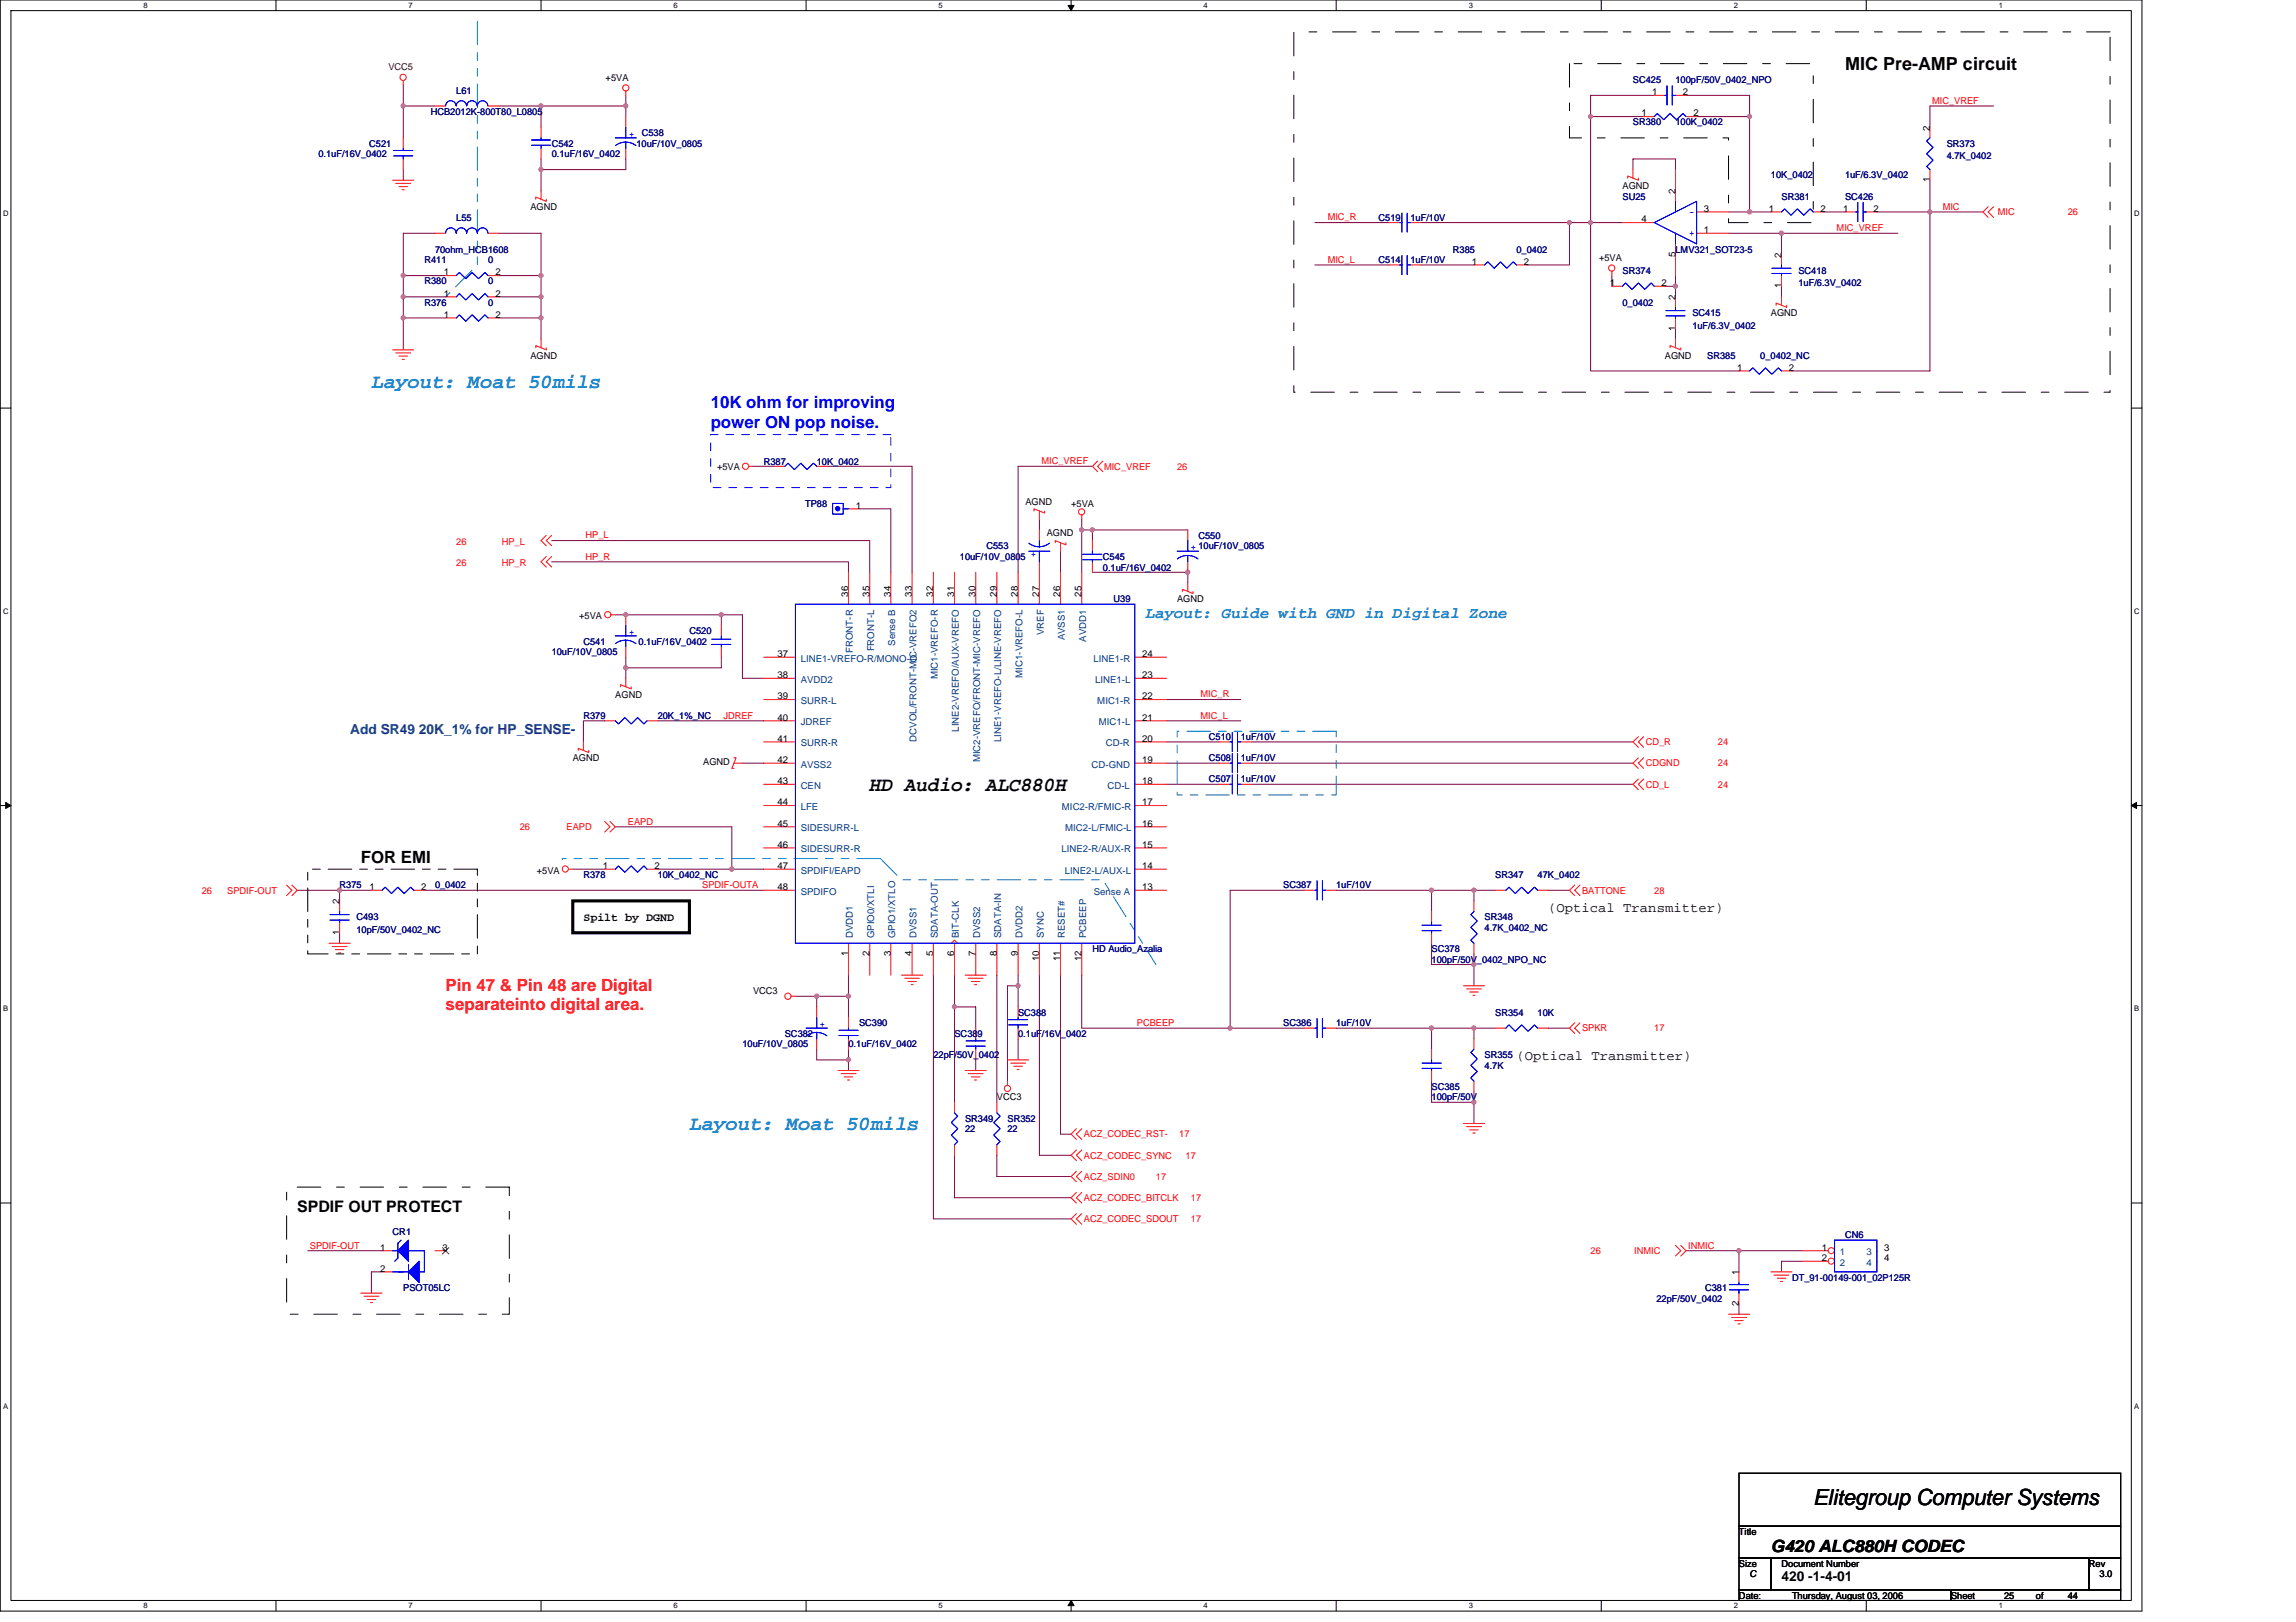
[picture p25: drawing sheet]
<svg xmlns="http://www.w3.org/2000/svg" width="297mm" height="210mm" viewBox="0 0 297 210" stroke-linecap="round" stroke-linejoin="round" font-family="sans-serif">
<defs><g id="words">
<text font-size="2.9" x="234.6" y="194.7">Elitegroup Computer Systems</text>
<g font-size="2.6" fill="#0080c0">
<text x="48" y="50.2">Layout: Moat 50mils</text>
<text x="89.2" y="146.2">Layout: Moat 50mils</text>
</g>
<text font-size="2.6" x="112.5" y="102.3">HD Audio: ALC880H</text>
<text font-size="2.3" x="238.7" y="9">MIC Pre-AMP circuit</text>
<g font-size="2.2" fill="#00f">
<text x="91.9" y="52.8">10K ohm for improving</text>
<text x="91.9" y="55.3">power ON pop noise.</text>
</g>
<g font-size="2.2">
<text x="46.7" y="111.7">FOR EMI</text>
<text x="229.1" y="200.9">G420 ALC880H CODEC</text>
</g>
<g font-size="2.2" fill="#f00">
<text x="57.7" y="128.2">Pin 47 &amp; Pin 48 are Digital</text>
<text x="57.7" y="130.8">separateinto digital area.</text>
</g>
<text font-size="2.1" fill="#0080c0" x="148.2" y="79.9">Layout: Guide with GND in Digital Zone</text>
<text font-size="2.1" x="38.5" y="156.9">SPDIF OUT PROTECT</text>
<text font-size="1.8" fill="#004080" x="45.3" y="94.9">Add SR49 20K_1% for HP_SENSE-</text>
<g font-size="1.8">
<text x="200.3" y="118">(Optical Transmitter)</text>
<text x="196.2" y="137.2">(Optical Transmitter)</text>
<text x="230.5" y="204.7">420 -1-4-01</text>
</g>
<text font-size="1.5" x="75.5" y="119.2">Spilt by DGND</text>
<text font-size="1.2" fill="#400000" x="50.2" y="9.1">VCC5</text>
<g font-size="1.2">
<text x="78.4" y="10.5">+5VA</text>
<text x="212.4" y="15.1">1</text>
<text x="213.8" y="12.3">1</text>
<text x="217.7" y="12.3">2</text>
<text x="219.1" y="15.1">2</text>
<text x="249.7" y="16.9" transform="rotate(-90 249.7 16.9)">2</text>
<text x="249.7" y="23.6" transform="rotate(-90 249.7 23.6)">1</text>
<text x="68.6" y="27.2">AGND</text>
<text x="209.9" y="24.4">AGND</text>
<text x="212.4" y="28.8">4</text>
<text x="216.7" y="25.1" transform="rotate(-90 216.7 25.1)">2</text>
<text x="220.4" y="27.4">3</text>
<text x="228.9" y="27.4">1</text>
<text x="235.5" y="27.4">2</text>
<text x="238.4" y="27.4">1</text>
<text x="242.4" y="27.4">2</text>
<text x="57.4" y="35.6">1</text>
<text x="64.1" y="35.6">2</text>
<text x="190.4" y="34.3">1</text>
<text x="197.1" y="34.3">2</text>
<text x="206.9" y="33.8">+5VA</text>
<text x="216.7" y="33.2" transform="rotate(-90 216.7 33.2)">5</text>
<text x="220.4" y="30.2">1</text>
<text x="230.5" y="33.3" transform="rotate(-90 230.5 33.3)">2</text>
<text x="57.4" y="41.1">1</text>
<text x="57.4" y="38.4">1</text>
<text x="64.1" y="41.1">2</text>
<text x="64.1" y="38.4">2</text>
<text x="208.3" y="37">1</text>
<text x="215" y="37">2</text>
<text x="216.7" y="38.8" transform="rotate(-90 216.7 38.8)">2</text>
<text x="229.1" y="40.9">AGND</text>
<text x="230.5" y="37.3" transform="rotate(-90 230.5 37.3)">1</text>
<text x="68.6" y="46.4">AGND</text>
<text x="215.4" y="46.4">AGND</text>
<text x="216.7" y="42.8" transform="rotate(-90 216.7 42.8)">1</text>
<text x="224.7" y="48">1</text>
<text x="231.4" y="48">2</text>
<text x="92.8" y="60.8">+5VA</text>
<text x="110.7" y="65.8">1</text>
<text x="132.7" y="65.3">AGND</text>
<text x="138.6" y="65.6">+5VA</text>
<text x="135.4" y="69.4">AGND</text>
<text x="109.7" y="77.2" transform="rotate(-90 109.7 77.2)">36</text>
<text x="112.5" y="77.2" transform="rotate(-90 112.5 77.2)">35</text>
<text x="115.2" y="77.2" transform="rotate(-90 115.2 77.2)">34</text>
<text x="118" y="77.2" transform="rotate(-90 118 77.2)">33</text>
<text x="120.7" y="77.2" transform="rotate(-90 120.7 77.2)">32</text>
<text x="123.5" y="77.2" transform="rotate(-90 123.5 77.2)">31</text>
<text x="126.2" y="77.2" transform="rotate(-90 126.2 77.2)">30</text>
<text x="128.9" y="77.2" transform="rotate(-90 128.9 77.2)">29</text>
<text x="131.7" y="77.2" transform="rotate(-90 131.7 77.2)">28</text>
<text x="134.4" y="77.2" transform="rotate(-90 134.4 77.2)">27</text>
<text x="137.2" y="77.2" transform="rotate(-90 137.2 77.2)">26</text>
<text x="139.9" y="77.2" transform="rotate(-90 139.9 77.2)">25</text>
<text x="152.3" y="77.9">AGND</text>
<text x="74.9" y="80.1">+5VA</text>
<text x="100.6" y="85">37</text>
<text x="100.6" y="87.8">38</text>
<text x="147.8" y="85">24</text>
<text x="147.8" y="87.8">23</text>
<text x="79.6" y="90.3">AGND</text>
<text x="100.6" y="90.5">39</text>
<text x="100.6" y="93.3">40</text>
<text x="100.6" y="96">41</text>
<text x="147.8" y="93.3">21</text>
<text x="147.8" y="90.5">22</text>
<text x="147.8" y="96">20</text>
<text x="74.1" y="98.5">AGND</text>
<text x="91" y="99.1">AGND</text>
<text x="100.6" y="98.7">42</text>
<text x="100.6" y="101.5">43</text>
<text x="147.8" y="98.7">19</text>
<text x="147.8" y="101.5">18</text>
<text x="100.6" y="104.2">44</text>
<text x="100.6" y="107">45</text>
<text x="147.8" y="104.2">17</text>
<text x="147.8" y="107">16</text>
<text x="69.4" y="113.1">+5VA</text>
<text x="78" y="112.5">1</text>
<text x="84.7" y="112.5">2</text>
<text x="100.6" y="109.7">46</text>
<text x="100.6" y="112.5">47</text>
<text x="147.8" y="109.7">15</text>
<text x="147.8" y="112.5">14</text>
<text x="43.9" y="117" transform="rotate(-90 43.9 117)">2</text>
<text x="47.8" y="115.2">1</text>
<text x="54.5" y="115.2">2</text>
<text x="100.6" y="115.2">48</text>
<text x="147.8" y="115.2">13</text>
<text x="43.9" y="121" transform="rotate(-90 43.9 121)">1</text>
<text x="109.7" y="123.7" transform="rotate(-90 109.7 123.7)">1</text>
<text x="112.5" y="123.7" transform="rotate(-90 112.5 123.7)">2</text>
<text x="115.2" y="123.7" transform="rotate(-90 115.2 123.7)">3</text>
<text x="118" y="123.7" transform="rotate(-90 118 123.7)">4</text>
<text x="120.7" y="123.7" transform="rotate(-90 120.7 123.7)">5</text>
<text x="123.5" y="123.7" transform="rotate(-90 123.5 123.7)">6</text>
<text x="126.2" y="123.7" transform="rotate(-90 126.2 123.7)">7</text>
<text x="128.9" y="123.7" transform="rotate(-90 128.9 123.7)">8</text>
<text x="131.7" y="123.7" transform="rotate(-90 131.7 123.7)">9</text>
<text x="134.4" y="124.4" transform="rotate(-90 134.4 124.4)">10</text>
<text x="137.2" y="124.4" transform="rotate(-90 137.2 124.4)">11</text>
<text x="139.9" y="124.4" transform="rotate(-90 139.9 124.4)">12</text>
<text x="97.4" y="128.7">VCC3</text>
<text x="129" y="142.4">VCC3</text>
<text x="49.2" y="161.8">1</text>
<text x="57.2" y="161.8">3</text>
<text x="235.7" y="161.8">1</text>
<text x="243.8" y="161.8">3</text>
<text x="49.2" y="164.6">2</text>
<text x="225" y="165" transform="rotate(-90 225 165)">1</text>
<text x="235.7" y="163.2">2</text>
<text x="243.8" y="163.2">4</text>
<text x="225" y="169" transform="rotate(-90 225 169)">2</text>
<text x="225" y="198.6">Title</text>
<text x="225" y="202.8">Size</text>
<text x="230.5" y="202.8">Document Number</text>
<text x="270.3" y="202.8">Rev</text>
<text x="225" y="206.9">Date:</text>
<text x="226.4" y="204.1">C</text>
<text x="231.8" y="206.9">Thursday, August 03, 2006</text>
<text x="252.4" y="206.9">Sheet</text>
<text x="259.3" y="206.9">25</text>
<text x="263.4" y="206.9">of</text>
<text x="267.5" y="206.9">44</text>
<text x="271.6" y="204.1">3.0</text>
</g>
<g font-size="1.2" fill="#000080">
<text x="211.3" y="10.7">SC425</text>
<text x="216.8" y="10.7">100pF/50V_0402_NPO</text>
<text x="55.7" y="14.8">HCB2012K-800T80_L0805</text>
<text x="59" y="12.1">L61</text>
<text x="83" y="17.6">C538</text>
<text x="211.3" y="16.2">SR380</text>
<text x="216.8" y="16.2">100K_0402</text>
<text x="41.2" y="20.3">0.1uF/16V_0402</text>
<text x="47.8" y="19">C521</text>
<text x="71.4" y="19">C542</text>
<text x="71.4" y="20.3">0.1uF/16V_0402</text>
<text x="82.3" y="19">10uF/10V_0805</text>
<text x="229.1" y="23.1">10K_0402</text>
<text x="238.7" y="23.1">1uF/6.3V_0402</text>
<text x="251.9" y="19">SR373</text>
<text x="251.9" y="20.6">4.7K_0402</text>
<text x="59" y="28.6">L55</text>
<text x="178.3" y="28.6">C519</text>
<text x="182.5" y="28.6">1uF/10V</text>
<text x="209.9" y="25.8">SU25</text>
<text x="230.5" y="25.8">SR381</text>
<text x="238.7" y="25.8">SC426</text>
<text x="54.9" y="34">R411</text>
<text x="56.3" y="32.7">70ohm_HCB1608</text>
<text x="63.1" y="34">0</text>
<text x="178.3" y="34">C514</text>
<text x="182.5" y="34">1uF/10V</text>
<text x="188" y="32.7">R385</text>
<text x="196.2" y="32.7">0_0402</text>
<text x="209.9" y="35.4">SR374</text>
<text x="216.8" y="32.7">LMV321_SOT23-5</text>
<text x="232.7" y="35.4">SC418</text>
<text x="54.9" y="39.5">R376</text>
<text x="54.9" y="36.8">R380</text>
<text x="63.1" y="39.5">0</text>
<text x="63.1" y="36.8">0</text>
<text x="209.9" y="39.5">0_0402</text>
<text x="218.9" y="40.9">SC415</text>
<text x="232.7" y="37.1">1uF/6.3V_0402</text>
<text x="218.9" y="42.5">1uF/6.3V_0402</text>
<text x="220.9" y="46.4">SR385</text>
<text x="227.7" y="46.4">0_0402_NC</text>
<text x="98.8" y="60.1">R387</text>
<text x="104.2" y="65.6">TP88</text>
<text x="105.7" y="60.1">10K_0402</text>
<text x="127.6" y="71.1">C553</text>
<text x="155" y="69.7">C550</text>
<text x="124.2" y="72.5">10uF/10V_0805</text>
<text x="142.7" y="72.5">C545</text>
<text x="142.7" y="73.8">0.1uF/16V_0402</text>
<text x="144.1" y="77.9">U39</text>
<text x="75.5" y="83.4">C541</text>
<text x="82.6" y="83.4">0.1uF/16V_0402</text>
<text x="89.2" y="82">C520</text>
<text x="71.4" y="84.8">10uF/10V_0805</text>
<text x="75.5" y="93">R379</text>
<text x="85.1" y="93">20K_1%_NC</text>
<text x="156.4" y="95.8">C510</text>
<text x="160.5" y="95.8">1uF/10V</text>
<text x="156.4" y="101.3">C507</text>
<text x="156.4" y="98.5">C508</text>
<text x="160.5" y="101.3">1uF/10V</text>
<text x="160.5" y="98.5">1uF/10V</text>
<text x="75.5" y="113.6">R378</text>
<text x="85.1" y="113.6">10K_0402_NC</text>
<text x="193.4" y="113.6">SR347</text>
<text x="198.9" y="113.6">47K_0402</text>
<text x="43.9" y="115">R375</text>
<text x="46.1" y="119.1">C493</text>
<text x="56.3" y="115">0_0402</text>
<text x="166" y="115">SC387</text>
<text x="172.9" y="115">1uF/10V</text>
<text x="192.1" y="119.1">SR348</text>
<text x="46.1" y="120.7">10pF/50V_0402_NC</text>
<text x="141.3" y="123.2">HD Audio_Azalia</text>
<text x="185.2" y="123.2">SC378</text>
<text x="185.2" y="124.6">100pF/50V_0402_NPO_NC</text>
<text x="192.1" y="120.5">4.7K_0402_NC</text>
<text x="131.7" y="131.4">SC388</text>
<text x="193.4" y="131.4">SR354</text>
<text x="198.9" y="131.4">10K</text>
<text x="96.1" y="135.6">10uF/10V_0805</text>
<text x="101.5" y="134.2">SC382</text>
<text x="109.8" y="135.6">0.1uF/16V_0402</text>
<text x="111.1" y="132.8">SC390</text>
<text x="120.8" y="136.9">22pF/50V_0402</text>
<text x="123.5" y="134.2">SC389</text>
<text x="131.7" y="134.2">0.1uF/16V_0402</text>
<text x="166" y="132.8">SC386</text>
<text x="172.9" y="132.8">1uF/10V</text>
<text x="192.1" y="136.9">SR355</text>
<text x="185.2" y="141">SC385</text>
<text x="185.2" y="142.4">100pF/50V</text>
<text x="192.1" y="138.3">4.7K</text>
<text x="124.9" y="145.1">SR349</text>
<text x="124.9" y="146.5">22</text>
<text x="130.3" y="145.1">SR352</text>
<text x="130.3" y="146.5">22</text>
<text x="50.8" y="159.8">CR1</text>
<text x="238.7" y="160.2">CN6</text>
<text x="52.2" y="167.1">PSOT05LC</text>
<text x="220.6" y="167.1">C381</text>
<text x="231.8" y="165.7">DT_91-00149-001_02P125R</text>
<text x="214.3" y="168.5">22pF/50V_0402</text>
</g>
<g font-size="1.2" fill="#00f">
<text x="81.4" y="17.7">+</text>
<text x="219.2" y="27.1" transform="rotate(180 219.2 27.1)">-</text>
<text x="219.2" y="29.8" transform="rotate(180 219.2 29.8)">+</text>
<text x="134" y="71.4" transform="rotate(180 134 71.4)">+</text>
<text x="154.1" y="71.2">+ 10uF/10V_0805</text>
<text x="81.4" y="82.2">+</text>
<text x="106.1" y="132.9">+</text>
</g>
<g font-size="1.2" fill="#f00">
<text x="250" y="13.4">MIC_VREF</text>
<text x="171.8" y="28.5">MIC_R</text>
<text x="237.6" y="29.9">MIC_VREF</text>
<text x="251.3" y="27.2">MIC</text>
<text x="258.5" y="27.9">MIC</text>
<text x="267.5" y="27.9">26</text>
<text x="171.8" y="34">MIC_L</text>
<text x="134.7" y="60.1">MIC_VREF</text>
<text x="142.8" y="60.8">MIC_VREF</text>
<text x="152.3" y="60.8">26</text>
<text x="59" y="70.5">26</text>
<text x="64.9" y="70.5">HP_L</text>
<text x="75.8" y="69.7">HP_L</text>
<text x="59" y="73.3">26</text>
<text x="64.9" y="73.3">HP_R</text>
<text x="75.8" y="72.4">HP_R</text>
<text x="93.6" y="93">JDREF</text>
<text x="155.3" y="93">MIC_L</text>
<text x="155.3" y="90.3">MIC_R</text>
<text x="212.9" y="96.5">CD_R</text>
<text x="212.9" y="99.2">CDGND</text>
<text x="212.9" y="101.9">CD_L</text>
<text x="222.2" y="96.5">24</text>
<text x="222.2" y="101.9">24</text>
<text x="222.2" y="99.2">24</text>
<text x="67.2" y="107.4">26</text>
<text x="73.3" y="107.4">EAPD</text>
<text x="81.2" y="106.7">EAPD</text>
<text x="26.1" y="115.7">26</text>
<text x="29.4" y="115.7">SPDIF-OUT</text>
<text x="90.8" y="114.9">SPDIF-OUTA</text>
<text x="204.7" y="115.7">BATTONE</text>
<text x="214" y="115.7">28</text>
<text x="147.1" y="132.8">PCBEEP</text>
<text x="204.7" y="133.5">SPKR</text>
<text x="214" y="133.5">17</text>
<text x="140.2" y="147.2">ACZ_CODEC_RST-</text>
<text x="140.2" y="149.9">ACZ_CODEC_SYNC</text>
<text x="152.6" y="147.2">17</text>
<text x="153.4" y="149.9">17</text>
<text x="140.2" y="152.7">ACZ_SDIN0</text>
<text x="140.2" y="155.4">ACZ_CODEC_BITCLK</text>
<text x="149.5" y="152.7">17</text>
<text x="154.1" y="155.4">17</text>
<text x="40.1" y="161.6">SPDIF-OUT</text>
<text x="140.2" y="158.2">ACZ_CODEC_SDOUT</text>
<text x="154.1" y="158.2">17</text>
<text x="218.4" y="161.6">INMIC</text>
<text x="205.8" y="162.3">26</text>
<text x="211.4" y="162.3">INMIC</text>
</g>
<g font-size="1.2" fill="#004080">
<text x="115.8" y="83.6" transform="rotate(-90 115.8 83.6)">Sense B</text>
<text x="135" y="82.2" transform="rotate(-90 135 82.2)">VREF</text>
<text x="137.8" y="82.9" transform="rotate(-90 137.8 82.9)">AVSS1</text>
<text x="140.5" y="83" transform="rotate(-90 140.5 83)">AVDD1</text>
<text x="103.6" y="85.6">LINE1-VREFO-R/MONO-O</text>
<text x="103.6" y="88.3">AVDD2</text>
<text x="110.3" y="84.5" transform="rotate(-90 110.3 84.5)">FRONT-R</text>
<text x="113.1" y="84.3" transform="rotate(-90 113.1 84.3)">FRONT-L</text>
<text x="121.3" y="87.9" transform="rotate(-90 121.3 87.9)">MIC1-VREFO-R</text>
<text x="132.3" y="87.7" transform="rotate(-90 132.3 87.7)">MIC1-VREFO-L</text>
<text x="141.5" y="85.6">LINE1-R</text>
<text x="141.7" y="88.3">LINE1-L</text>
<text x="103.6" y="91.1">SURR-L</text>
<text x="103.6" y="93.9">JDREF</text>
<text x="118.6" y="96" transform="rotate(-90 118.6 96)">DCVOL/FRONT-MIC-VREFO2</text>
<text x="124.1" y="94.7" transform="rotate(-90 124.1 94.7)">LINE2-VREFO/AUX-VREFO</text>
<text x="142" y="91.1">MIC1-R</text>
<text x="142.2" y="93.9">MIC1-L</text>
<text x="103.6" y="96.6">SURR-R</text>
<text x="103.6" y="99.3">AVSS2</text>
<text x="126.8" y="98.7" transform="rotate(-90 126.8 98.7)">MIC2-VREFO/FRONT-MIC-VREFO</text>
<text x="129.5" y="96" transform="rotate(-90 129.5 96)">LINE1-VREFO-L/LINE-VREFO</text>
<text x="141.2" y="99.3">CD-GND</text>
<text x="143.1" y="96.6">CD-R</text>
<text x="103.6" y="102.1">CEN</text>
<text x="103.6" y="104.8">LFE</text>
<text x="103.6" y="107.6">SIDESURR-L</text>
<text x="137.4" y="104.8">MIC2-R/FMIC-R</text>
<text x="137.8" y="107.6">MIC2-L/FMIC-L</text>
<text x="143.3" y="102.1">CD-L</text>
<text x="103.6" y="110.3">SIDESURR-R</text>
<text x="103.6" y="113.1">SPDIFI/EAPD</text>
<text x="137.3" y="110.3">LINE2-R/AUX-R</text>
<text x="137.7" y="113.1">LINE2-L/AUX-L</text>
<text x="103.6" y="115.8">SPDIFO</text>
<text x="141.5" y="115.8">Sense A</text>
<text x="110.3" y="121.4" transform="rotate(-90 110.3 121.4)">DVDD1</text>
<text x="113.1" y="121.4" transform="rotate(-90 113.1 121.4)">GPIO0/XTLI</text>
<text x="115.8" y="121.4" transform="rotate(-90 115.8 121.4)">GPIO1/XTLO</text>
<text x="118.6" y="121.4" transform="rotate(-90 118.6 121.4)">DVSS1</text>
<text x="121.3" y="121.4" transform="rotate(-90 121.3 121.4)">SDATA-OUT</text>
<text x="124.1" y="121.4" transform="rotate(-90 124.1 121.4)">BIT-CLK</text>
<text x="126.8" y="121.4" transform="rotate(-90 126.8 121.4)">DVSS2</text>
<text x="129.5" y="121.4" transform="rotate(-90 129.5 121.4)">SDATA-IN</text>
<text x="132.3" y="121.4" transform="rotate(-90 132.3 121.4)">DVDD2</text>
<text x="135" y="121.4" transform="rotate(-90 135 121.4)">SYNC</text>
<text x="137.8" y="121.4" transform="rotate(-90 137.8 121.4)">RESET#</text>
<text x="140.5" y="121.4" transform="rotate(-90 140.5 121.4)">PCBEEP</text>
<text x="238" y="162.4">1</text>
<text x="238" y="163.8">2</text>
<text x="241.5" y="162.4">3</text>
<text x="241.5" y="163.8">4</text>
</g>
<g font-size="1">
<text x="18.6" y="1">8</text>
<text x="52.8" y="1">7</text>
<text x="87.1" y="1">6</text>
<text x="121.4" y="1">5</text>
<text x="155.7" y="1">4</text>
<text x="190" y="1">3</text>
<text x="224.3" y="1">2</text>
<text x="258.6" y="1">1</text>
<text x=".4" y="28">D</text>
<text x="276.1" y="28">D</text>
<text x=".4" y="79.4">C</text>
<text x="276.1" y="79.4">C</text>
<text x=".4" y="130.9">B</text>
<text x="276.1" y="130.9">B</text>
<text x=".4" y="182.3">A</text>
<text x="276.1" y="182.3">A</text>
<text x="18.6" y="208.2">8</text>
<text x="52.8" y="208.2">7</text>
<text x="87.1" y="208.2">6</text>
<text x="121.4" y="208.2">5</text>
<text x="155.7" y="208.2">4</text>
<text x="190" y="208.2">3</text>
<text x="224.3" y="208.2">2</text>
<text x="258.6" y="208.2">1</text>
</g>
</g></defs>
<path d="M0 0h277.1v208.5h-277.1zM1.4 1.4h274.3v205.7h-274.3z" fill="none" stroke="#000" stroke-width=".13"/>
<g fill="#fff">
<path d="M18.6 .1h.5v1.1h-.5z"/>
<path d="M18.6 207.3h.5v1.1h-.5z"/>
</g>
<path d="M35.7 0v1.4M35.7 207.1v1.4" fill="none" stroke="#000" stroke-width=".13"/>
<g fill="#fff">
<path d="M52.8 .1h.6v1.1h-.6z"/>
<path d="M52.8 207.3h.6v1.1h-.6z"/>
</g>
<path d="M70 0v1.4M70 207.1v1.4" fill="none" stroke="#000" stroke-width=".13"/>
<g fill="#fff">
<path d="M87.1 .1h.6v1.1h-.6z"/>
<path d="M87.1 207.3h.6v1.1h-.6z"/>
</g>
<path d="M104.3 0v1.4M104.3 207.1v1.4" fill="none" stroke="#000" stroke-width=".13"/>
<g fill="#fff">
<path d="M121.4 .1h.6v1.1h-.6z"/>
<path d="M121.4 207.3h.6v1.1h-.6z"/>
</g>
<path d="M138.6 0v1.4M138.6 207.1v1.4" fill="none" stroke="#000" stroke-width=".13"/>
<path d="M138.2 .7h.8l-.4 .7zM138.6 207.1l.4 .7h-.8z" fill="#000" stroke="#000" stroke-width=".13"/>
<g fill="#fff">
<path d="M155.7 .1h.6v1.1h-.6z"/>
<path d="M155.7 207.3h.6v1.1h-.6z"/>
</g>
<path d="M172.9 0v1.4M172.9 207.1v1.4" fill="none" stroke="#000" stroke-width=".13"/>
<g fill="#fff">
<path d="M190 .1h.6v1.1h-.6z"/>
<path d="M190 207.3h.6v1.1h-.6z"/>
</g>
<path d="M207.2 0v1.4M207.2 207.1v1.4" fill="none" stroke="#000" stroke-width=".13"/>
<g fill="#fff">
<path d="M224.3 .1h.5v1.1h-.5z"/>
<path d="M224.3 207.3h.5v1.1h-.5z"/>
</g>
<path d="M241.4 0v1.4M241.4 207.1v1.4" fill="none" stroke="#000" stroke-width=".13"/>
<g fill="#fff">
<path d="M258.6 .1h.5v1.1h-.5z"/>
<path d="M258.6 207.3h.5v1.1h-.5z"/>
<path d="M.4 27.1h.7v1.1h-.7z"/>
<path d="M276.1 27.1h.7v1.1h-.7z"/>
<path d="M.4 78.5h.7v1.1h-.7z"/>
<path d="M276.1 78.5h.7v1.1h-.7z"/>
</g>
<path d="M0 52.8h1.4M275.7 52.8h1.4" fill="none" stroke="#000" stroke-width=".13"/>
<g fill="#fff">
<path d="M.4 130h.7v1.1h-.7z"/>
<path d="M276.1 130h.7v1.1h-.7z"/>
</g>
<path d="M0 104.2h1.4M275.7 104.2h1.4" fill="none" stroke="#000" stroke-width=".13"/>
<path d="M.7 103.8l.7 .4-.7 .4zM275.7 104.2l.7-.4v.8z" fill="#000" stroke="#000" stroke-width=".13"/>
<g fill="#fff">
<path d="M.4 181.4h.7v1.1h-.7z"/>
<path d="M276.1 181.4h.7v1.1h-.7z"/>
</g>
<path d="M0 155.7h1.4M275.7 155.7h1.4M225 190.6h49.4v6.9h-49.4zM225 197.5h49.4v4.1h-49.4zM225 205.7h27.4v1.4h-27.4zM225 201.6h4.1v4.1h-4.1zM229.1 201.6h41.2v4.1h-41.2zM252.4 205.7h22v1.4h-22zM270.3 201.6h4.1v4.1h-4.1z" fill="none" stroke="#000" stroke-width=".13"/>
<g fill="none" stroke="#800040" stroke-width=".13">
<path d="M52.2 11v6.8M52.2 13.7h4.1M64.5 13.7h16.5M70 13.7v2.8M81 12.3v2.8M205.8 15.1v13.7h4.1M205.8 15.1h6.8M214 12.3h-8.2v2.8M218.1 12.3h8.3v15.1M219.5 15.1h6.9M257.9 13.7h-8.2v2.8M52.2 38.4v2.7h5.5"/>
<path d="M52.2 21.9v1.4M52.2 35.7h5.5M52.2 38.4h5.5M56.3 30.2h-4.1v8.2M64.5 30.2h5.5v5.5h-5.5M70 35.7v2.7h-5.5M70 38.4v2.7h-5.5M70 20.6v4.1M81 20.6v1.3h-11M170.1 28.8h9.6M170.1 34.3h9.6M183.8 28.8h22v19.2h19.2"/>
<path d="M183.8 34.3h6.9M203 28.8v5.5h-5.5M208.5 35.7v1.3M211.3 21.9v-1.3h5.5v1.3M215.4 37h1.4M216.8 35.7v2.7M223.6 30.2h22M223.6 27.4h5.5M230.5 30.2v2.7M230.5 37v1.4M236 27.4h2.7M242.8 27.4h13.7"/>
<path d="M249.7 23.3v24.7h-17.9M52.2 41.1v4.2M70 41.1v2.8M216.8 42.5v1.4M71.4 72.7h38.4v1.4M71.4 70h41.1v4.1M79.6 79.6h16.5v8.2h2.7M93.3 79.6v1.3M97.4 60.3h2.8M107 60.3h11v13.8M111.1 65.8h4.1v8.3M134.5 67.2v1.4"/>
<path d="M137.2 71.3v2.8M140 67.2v6.9M140 68.6h13.7M141.3 74.1h12.4v1.3M141.3 60.3h-9.6v13.8M141.3 68.6v1.4M78.2 93.3h-2.7v2.7M81 85v2.8M85.1 93.3h13.7M93.3 85v1.4h-12.3M96.1 98.8h2.7M150.9 98.8h6.9"/>
<path d="M150.9 96h6.9M150.9 93.3h9.6M150.9 90.5h9.6M161.9 98.8h49.4M161.9 96h49.4M38.5 115.2h9.5M43.9 115.2v1.4M54.9 115.2h43.9M74.1 112.5h4.1M79.6 107h15.1v5.5M85.1 112.5h13.7M150.9 101.5h6.9"/>
<path d="M161.9 101.5h49.4M168.8 115.2h-9.7v17.9M172.9 115.2h12.3v2.8M185.2 115.2h8.2M190.7 115.2v1.4M200.3 115.2h2.7M43.9 120.7v1.4M102.9 128.9h6.9M105.7 128.9v1.4M105.7 135.8v1.4h4.1M109.8 126.2v5.5M109.8 135.8v2.7"/>
<path d="M120.8 126.2v31.5h17.8M123.5 130.3h2.7v2.8M123.5 126.2v16.4M126.2 137.2v1.3M129 126.2v16.4M131.7 126.2v4.1M131.7 134.4v2.8M131.7 127.6h-1.4v12.3M134.5 126.2v23.3h4.1M137.2 126.2v20.6h1.4M140 126.2v6.9h28.8M172.9 133.1h20.5"/>
<path d="M185.2 122.1v2.7h5.5M185.2 133.1v2.7M185.2 139.9v2.7h5.5M190.7 123.4v4.2M190.7 133.1v1.3M200.3 133.1h2.7M123.5 149.5v5.5h15.1M129 149.5v2.8h9.6M190.7 141.3v4.1M39.8 161.9h9.6M49.4 164.6h-1.4v2.7M218.1 161.9h6.9v2.7"/>
<path d="M225 161.9h8.2M225 168.7v1.4M233.2 163.2h-2.7v1.4"/>
</g>
<g fill="#f0f" stroke="#f0f" stroke-width=".13">
<circle cx="185.2" cy="133" r=".27"/>
<circle cx="190.7" cy="133" r=".27"/>
<circle cx="80.9" cy="86.4" r=".27"/>
<circle cx="190.7" cy="142.6" r=".27"/>
<circle cx="139.9" cy="68.6" r=".27"/>
<circle cx="93.3" cy="79.6" r=".27"/>
<circle cx="80.9" cy="79.6" r=".27"/>
<circle cx="131.7" cy="127.6" r=".27"/>
<circle cx="109.8" cy="128.9" r=".27"/>
<circle cx="105.6" cy="128.9" r=".27"/>
<circle cx="141.3" cy="68.6" r=".27"/>
<circle cx="109.8" cy="137.1" r=".27"/>
<circle cx="70" cy="21.9" r=".27"/>
<circle cx="52.2" cy="13.7" r=".27"/>
<circle cx="80.9" cy="13.7" r=".27"/>
<circle cx="70" cy="13.7" r=".27"/>
<circle cx="70" cy="41.1" r=".27"/>
<circle cx="52.2" cy="41.1" r=".27"/>
<circle cx="153.7" cy="74" r=".27"/>
<circle cx="123.5" cy="130.3" r=".27"/>
<circle cx="94.7" cy="112.5" r=".27"/>
<circle cx="225" cy="161.8" r=".27"/>
<circle cx="216.8" cy="37" r=".27"/>
<circle cx="249.7" cy="27.4" r=".27"/>
<circle cx="230.5" cy="30.2" r=".27"/>
<circle cx="226.3" cy="27.4" r=".27"/>
<circle cx="226.3" cy="15.1" r=".27"/>
<circle cx="205.8" cy="28.8" r=".27"/>
<circle cx="205.8" cy="15.1" r=".27"/>
<circle cx="190.7" cy="115.2" r=".27"/>
<circle cx="190.7" cy="124.8" r=".27"/>
<circle cx="203" cy="28.8" r=".27"/>
<circle cx="43.9" cy="115.2" r=".27"/>
<circle cx="185.2" cy="115.2" r=".27"/>
<circle cx="159.1" cy="133" r=".27"/>
<circle cx="52.2" cy="35.7" r=".27"/>
<circle cx="70" cy="35.7" r=".27"/>
<circle cx="70" cy="38.4" r=".27"/>
<circle cx="52.2" cy="38.4" r=".27"/>
</g>
<g fill="none" stroke="#f00" stroke-width=".13">
<path d="M52.2 10.4v.6M52.2 17.8v1.4M56.3 13.7h1.4M63.1 13.7h1.4M70 16.5v1.3M70 19.2v1.4M81 11.8v.5M214 12.3h1.4M216.8 12.3h1.3M249.7 16.5v1.3M50.8 23.3h2.7M51.2 23.7h1.9"/>
<path d="M51.6 24.2h1.1M52 24.6h.3M52.2 20.6v1.3M57.7 38.4h1.3M57.7 35.7h1.3M63.1 38.4h1.4M63.1 35.7h1.4M69.3 25.8v-.3l1.4 .6v-.3M70 24.7v1.1M190.7 34.3h1.4M196.2 34.3h1.3M208.5 35.1v.6"/>
<path d="M208.5 37h1.4M210.6 23.1v-.3l1.4 .5v-.2M211.3 21.9v1.2M214 37h1.4M216.8 38.4v1.4M229.1 27.4h1.4M229.8 39.5v-.3l1.4 .6v-.3M230.5 32.9v1.4M230.5 35.7v1.3M230.5 38.4v1.1M234.6 27.4h1.4M238.7 27.4h1.4"/>
<path d="M241.4 27.4h1.4M249.7 21.9v1.4M257.2 26.8l-.7 .6 .7 .7M257.9 26.8l-.7 .6 .7 .7M50.8 45.3h2.7M51.2 45.7h1.9M51.6 46.1h1.1M52 46.5h.3M57.7 41.1h1.3M63.1 41.1h1.4M69.3 45v-.3l1.4 .6v-.3M70 43.9v1.1"/>
<path d="M142 59.7l-.7 .6 .7 .7M142.7 59.7l-.7 .6 .7 .7M216.1 45v-.3l1.3 .6v-.3M216.8 41.1v1.4M216.8 43.9v1.1M225 48h1.4M230.5 48h1.3M70.7 69.3l-.7 .7 .7 .6M70.7 72l-.7 .7 .7 .7M71.4 69.3l-.7 .7 .7 .6M71.4 72l-.7 .7 .7 .7M79.1 79.6h.5"/>
<path d="M81 79.6v1.3M96.9 60.3h.5M100.2 60.3h1.3M105.7 60.3h1.3M109.8 74.1v4.1M109.8 65.8h1.3M112.5 74.1v4.1M115.2 74.1v4.1M118 74.1v4.1M120.8 74.1v4.1M123.5 74.1v4.1M126.2 74.1v4.1"/>
<path d="M129 74.1v4.1M131.7 74.1v4.1M133.8 66.1v-.3l1.3 .6v-.3M134.5 66.1v1.1M134.5 68.6v1.4M134.5 72.7v5.5M136.5 70.2v-.2l1.4 .5v-.3M137.2 70.2v1.1M137.2 74.1v4.1M140 66.7v.5M140 74.1v4.1M141.3 70v1.3"/>
<path d="M141.3 72.7v1.4M153 76.5v-.2l1.3 .5v-.3M153.7 68.6v1.4M153.7 72.7v1.4M153.7 75.4v1.1M74.8 97.1v-.3l1.4 .6v-.3M75.5 96v1.1M78.2 93.3h1.4M80.3 88.9v-.3l1.4 .6v-.3M81 83.7v1.3M81 87.8v1.1M83.7 93.3h1.4"/>
<path d="M95 98.1h.2l-.5 1.3h.3M95 98.8h1.1M98.8 98.8h4.1M98.8 96h4.1M98.8 93.3h4.1M98.8 90.5h4.1M98.8 87.8h4.1M98.8 85h4.1M146.8 98.8h4.1M146.8 96h4.1M146.8 93.3h4.1M146.8 90.5h4.1"/>
<path d="M146.8 87.8h4.1M146.8 85h4.1M157.8 98.8h1.3M157.8 96h1.3M160.5 98.8h1.4M160.5 96h1.4M212 95.3l-.7 .7 .7 .7M212 98.1l-.7 .7 .7 .6M212.6 95.3l-.6 .7 .6 .7M212.6 98.1l-.6 .7 .6 .6M37.1 114.5l.7 .7-.7 .7M37.8 114.5l.7 .7-.7 .7"/>
<path d="M43.9 116.6v1.4M43.9 119.3v1.4M48 115.2h1.4M53.5 115.2h1.4M73.6 112.5h.5M78.2 106.3l.7 .7-.7 .7M78.9 106.3l.7 .7-.7 .7M98.8 112.5h4.1M98.8 115.2h4.1M98.8 109.7h4.1M98.8 107h4.1M98.8 104.2h4.1"/>
<path d="M98.8 101.5h4.1M146.8 112.5h4.1M146.8 115.2h4.1M146.8 109.7h4.1M146.8 107h4.1M146.8 104.2h4.1M146.8 101.5h4.1M157.8 101.5h1.3M160.5 101.5h1.4M168.8 115.2h1.3M171.5 115.2h1.4M185.2 118v1.3"/>
<path d="M190.7 116.6v1.4M193.4 115.2h1.4M198.9 115.2h1.4M203.7 114.5l-.7 .7 .7 .7M204.4 114.5l-.7 .7 .7 .7M212 100.8l-.7 .7 .7 .7M212.6 100.8l-.6 .7 .6 .7M42.6 122.1h2.7M43 122.5h1.9M43.4 122.9h1.1M43.8 123.3h.3M102.4 128.9h.5"/>
<path d="M105.7 130.3v1.4M105.7 134.4v1.4M108.4 138.5h2.7M108.8 138.9h1.9M109.2 139.4h1.1M109.6 139.8h.3M109.8 122.1v4.1M109.8 131.7v1.4M109.8 134.4v1.4M112.5 122.1v4.1M115.2 122.1v4.1M116.6 126.2h2.8"/>
<path d="M117 126.6h2M117.5 127h1.1M117.9 127.4h.2M118 122.1v4.1M120.8 122.1v4.1M123.1 122.1l.4-.4 .4 .4M123.5 122.1v4.1M124.9 138.5h2.7M124.9 126.2h2.7M125.3 138.9h1.9M125.3 126.6h1.9M125.7 139.4h1.1"/>
<path d="M125.7 127h1.1M126.1 139.8h.3M126.1 127.4h.3M126.2 122.1v4.1M126.2 133.1v1.3M126.2 135.8v1.4M129 122.1v4.1M130.3 139.9v.6M130.3 137.2h2.8M130.8 137.6h1.9M131.2 138h1.1M131.6 138.4h.2"/>
<path d="M131.7 122.1v4.1M131.7 130.3v1.4M131.7 133.1v1.3M134.5 122.1v4.1M137.2 122.1v4.1M140 122.1v4.1M168.8 133.1h1.3M171.5 133.1h1.4M185.2 120.7v1.4M185.2 135.8v1.4M185.2 138.5v1.4M189.3 127.6h2.8"/>
<path d="M189.7 128h2M190.1 128.4h1.1M190.6 128.8h.2M190.7 122.1v1.3M190.7 134.4v1.4M190.7 139.9v1.4M203.7 132.4l-.7 .7 .7 .6M204.4 132.4l-.7 .7 .7 .6M123.5 142.6v1.4M123.5 148.1v1.4M129 142.6v1.4M129 148.1v1.4"/>
<path d="M139.3 157.1l-.7 .6 .7 .7M139.3 151.6l-.7 .7 .7 .6M139.3 146.1l-.7 .7 .7 .6M139.3 148.8l-.7 .7 .7 .7M139.3 154.3l-.7 .7 .7 .7M140 157.1l-.7 .6 .7 .7M140 151.6l-.7 .7 .7 .6M140 146.1l-.7 .7 .7 .6M140 148.8l-.7 .7 .7 .7M140 154.3l-.7 .7 .7 .7M189.3 145.4h2.8M189.7 145.8h2"/>
<path d="M190.1 146.2h1.1M190.6 146.6h.2M46.7 167.3h2.7M47.1 167.7h1.9M47.5 168.2h1.1M47.9 168.6h.3M49.4 164.6h1.4M49.4 161.9h1.4M56.3 161.9h1.4M216.8 161.2l.6 .7-.6 .6M217.4 161.2l.7 .7-.7 .6M223.6 170.1h2.8"/>
<path d="M224 170.5h2M224.4 170.9h1.1M224.8 171.3h.3M225 164.6v1.4M225 167.3v1.4M229.1 164.6h2.7M229.5 165h1.9M229.9 165.4h1.1M230.3 165.8h.3"/>
<circle cx="52.1" cy="10" r=".4"/>
<circle cx="81" cy="11.4" r=".4"/>
<circle cx="208.5" cy="34.7" r=".4"/>
<circle cx="78.6" cy="79.5" r=".4"/>
<circle cx="96.5" cy="60.3" r=".4"/>
<circle cx="139.9" cy="66.2" r=".4"/>
<circle cx="73.1" cy="112.5" r=".4"/>
<circle cx="101.9" cy="128.9" r=".4"/>
<circle cx="130.3" cy="140.9" r=".4"/>
</g>
<path d="M91.9 56.2h23.3v6.9h-23.3z" fill="none" stroke="#00f" stroke-width=".13" stroke-dasharray="1 1 1 1 1 1 1 1"/>
<path d="M61.8 2.8v31.5l-4.1 4.1M152.3 94.6h20.6v8.3h-20.6zM72.7 111.1h.1M113.9 111.1l2.7 2.8h26.1l6.8 10.9M113.9 111.1h-41.2" fill="none" stroke="#0080ff" stroke-width=".13" stroke-dasharray="3 1 1 1 1 1"/>
<path d="M74.1 116.6h15.1v4.1h-15.1z" fill="none" stroke="#000" stroke-width=".4"/>
<path d="M167.4 4.1h105.6v46.7h-105.6zM203 8.2h31.6v20.6h-11v-11h-20.6zM37.1 153.6h28.8v16.5h-28.8z" fill="none" stroke="#000" stroke-width=".13" stroke-dasharray="3 2 1 2"/>
<path d="M39.8 112.5h22v10.9h-22z" fill="none" stroke="#000" stroke-width=".13" stroke-dasharray="3 1 1 1 1 1"/>
<g fill="none" stroke="#00f" stroke-width=".13">
<path d="M50.9 19.5h2.5M52.2 19.2v.3M57.7 13.7a.68 .68 0 0 1 .6-.7 .68 .68 0 0 1 .7 .7M59 13.7a.67 .67 0 0 1 .7-.7 .67 .67 0 0 1 .7 .7M60.4 13.7a.68 .68 0 0 1 .7-.7 .68 .68 0 0 1 .6 .7M61.8 13.7a.68 .68 0 0 1 .6-.7 .68 .68 0 0 1 .7 .7M68.8 18.8h2.4M68.8 18.1h2.4M70 17.8v.3M70 18.8v.4M215.4 12.3h.3M215.7 11.1v2.5"/>
<path d="M216.3 12.3h.5M216.3 11.1v2.5M249.7 17.8l-.4 .4 .8 .9-.8 .8 .8 .8-.8 .8 .4 .4M50.9 20.2h2.5M52.2 20.2v.4M59 38.4l.4-.4 .9 .8 .8-.8 .8 .8 .8-.8 .4 .4M59 35.7l.4-.4 .9 .8 .8-.8 .8 .8 .8-.8 .4 .4M192.1 34.3l.4-.4 .8 .8 .8-.8 .8 .8 .9-.8 .4 .4M209.9 37l.4-.4 .8 .8 .9-.8 .8 .8 .8-.8 .4 .4M216.8 39.8v.4M229.2 34.7h2.5M229.2 35.4h2.5"/>
<path d="M230.5 27.4l.4-.4 .8 .9 .8-.9 .9 .9 .8-.9 .4 .4M230.5 34.3v.4M230.5 35.4v.3M240.1 27.4h.2M240.3 26.2v2.5M241 27.4h.4M241 26.2v2.5M59 41.1l.4-.4 .9 .9 .8-.9 .8 .9 .8-.9 .4 .4M215.5 40.2h2.5M215.5 40.9h2.5M216.8 40.9v.2M226.4 48l.4-.4 .8 .8 .8-.8 .8 .8 .9-.8 .4 .4"/>
<path d="M101.5 60.3l.5-.4 .8 .9 .8-.9 .8 .9 .8-.9 .5 .4M102.9 78.2h43.9v43.9h-43.9zM107.7 65.2h1.4v1.3h-1.4zM109.1 65.8h.7M133.1 71.3h2.7M133.1 70.3a2.17 2.17 0 0 0 1.4 .5h-.1a2.2 2.2 0 0 0 1.4-.5M134.5 70v.8M134.5 71.3v1.4M140.1 71.7h2.5M140.1 72.4h2.5M141.3 71.3v.4M141.3 72.4v.3"/>
<path d="M152.3 71.3h2.7M152.3 72.3a2.15 2.15 0 0 1 1.4-.4h-.1a2.15 2.15 0 0 1 1.4 .4M153.7 70v1.3M153.7 71.9v.8M79.6 93.3l.4 .4 .8-.8 .9 .8 .8-.8 .8 .8 .4-.4M79.6 82.3h2.7M79.6 83.3a2.05 2.05 0 0 1 1.3-.5h.1a2.14 2.14 0 0 1 1.3 .5M81 80.9v1.4M81 82.8v.9M159.1 96h.3M159.1 98.8h.3M159.4 94.8v2.5"/>
<path d="M159.4 97.5v2.5M160.1 96h.4M160.1 94.8v2.5M160.1 97.5v2.5M160.1 98.8h.4M42.7 118.4h2.5M42.7 119.1h2.5M43.9 118v.4M43.9 119.1v.2M49.4 115.2l.4-.4 .8 .8 .9-.8 .8 .8 .8-.8 .4 .4M159.1 101.5h.3M159.4 100.3v2.4"/>
<path d="M160.1 100.3v2.4M160.1 101.5h.4M170.1 115.2h.3M170.4 114v2.5M171.1 115.2h.4M171.1 114v2.5M184 119.7h2.5M185.2 119.3v.4M190.7 118l-.4 .4 .8 .8-.8 .8 .8 .8-.8 .9 .4 .4M194.8 115.2l.4-.4 .8 .8 .9-.8 .8 .8 .8-.8 .4 .4M104.3 133.1h2.7M104.3 134a2.15 2.15 0 0 1 1.4-.4h-.1a2.15 2.15 0 0 1 1.4 .4"/>
<path d="M105.7 131.7v1.4M105.7 133.6v.8M108.5 134h2.5M108.5 133.3h2.5M109.8 133.1v.2M109.8 134v.4M125 135.4h2.5M125 134.7h2.5M126.2 134.4v.3M126.2 135.4v.4M130.5 132.6h2.4M130.5 132h2.4"/>
<path d="M131.7 131.7v.3M131.7 132.6v.5M170.1 133.1h.3M170.4 131.8v2.5M171.1 133.1h.4M171.1 131.8v2.5M184 120.4h2.5M184 137.6h2.5M184 138.3h2.5M185.2 120.4v.3M185.2 137.2v.4M185.2 138.3v.2"/>
<path d="M190.7 135.8l-.4 .4 .8 .8-.8 .9 .8 .8-.8 .8 .4 .4M123.5 144l.4 .4-.8 .9 .8 .8-.8 .8 .8 .8-.4 .4M129 144l.4 .4-.8 .9 .8 .8-.8 .8 .8 .8-.4 .4M50.8 161.9h1.4M50.8 164.6h2M51.9 160.5l-.4 .4v1.9l-.4 .4M52.8 161.9h2.1v2.7h-.7M52.8 163.6v2M223.7 166.9h2.5M223.7 166.2h2.5M225 166v.2M225 166.9v.4"/>
</g>
<path d="M57.3 161.5l.8 .8M58.1 161.5l-.9 .8" fill="none" stroke="#804000" stroke-width=".13"/>
<g fill="#00f" stroke="#00f" stroke-width=".13">
<path d="M52.8 164.6l1.4-1.4v2.8z" fill-rule="evenodd"/>
<path d="M51.5 161.9l1.3-1.4v2.7z" fill-rule="evenodd"/>
<path d="M52.8 164.6l1.4-1.4v2.8z" fill-rule="evenodd"/>
<path d="M51.5 161.9l1.3-1.4v2.7z" fill-rule="evenodd"/>
<circle cx="108.4" cy="65.8" r=".27"/>
</g>
<circle cx="236.9" cy="161.8" r=".4" fill="#fff" stroke="#f00" stroke-width=".13"/>
<path d="M233.2 161.9h3.3" fill="none" stroke="#f00" stroke-width=".13"/>
<circle cx="236.9" cy="163.2" r=".4" fill="#fff" stroke="#f00" stroke-width=".13"/>
<g fill="none" stroke="#f00" stroke-width=".13">
<path d="M81 15.1v1.4M81 19.2v1.4M212.6 15.1h1.4M218.1 15.1h1.4M56.3 30.2h1.4M63.1 30.2h1.4M179.7 34.3h1.4M179.7 28.8h1.4M182.5 34.3h1.3M182.5 28.8h1.3M209.9 28.8h4.1M216.8 21.9v4.2"/>
<path d="M216.8 31.6v4.1M219.5 30.2h4.1M219.5 27.4h4.1M93.3 80.9v1.4M93.3 83.7v1.3M78.2 112.5h1.4M83.7 112.5h1.4M193.4 133.1h1.4M198.9 133.1h1.4M233.2 163.2h3.3M242.8 161.9h.1M242.8 163.2h.1"/>
</g>
<g fill="none" stroke="#00f" stroke-width=".13">
<path d="M79.6 17.8h2.7M79.6 18.8a2.14 2.14 0 0 1 1.3-.4h.1a2.14 2.14 0 0 1 1.3 .4M81 16.5v1.3M81 18.4v.8M214 15.1l.4-.4 .8 .8 .9-.8 .8 .8 .8-.8 .4 .4M57.7 30.2a.68 .68 0 0 1 .6-.7 .68 .68 0 0 1 .7 .7M59 30.2a.67 .67 0 0 1 .7-.7 .67 .67 0 0 1 .7 .7M60.4 30.2a.68 .68 0 0 1 .7-.7 .68 .68 0 0 1 .6 .7M61.8 30.2a.68 .68 0 0 1 .6-.7 .68 .68 0 0 1 .7 .7M181.1 34.3h.3M181.1 28.8h.3M181.4 27.6v2.4"/>
<path d="M181.4 33.1v2.4M182.1 34.3h.4M182.1 27.6v2.4M182.1 33.1v2.4M182.1 28.8h.4M214 28.8l5.5-2.7v5.5zM216.8 26.1v1.3M216.8 30.2v1.4M92.1 82.7h2.4M92.1 83.4h2.4M93.3 82.3v.4M93.3 83.4v.3"/>
<path d="M79.6 112.5l.4-.4 .8 .8 .9-.8 .8 .8 .8-.8 .4 .4M194.8 133.1l.4-.5 .8 .9 .9-.9 .8 .9 .8-.9 .4 .5M237.3 160.5h5.5v4.1h-5.5z"/>
</g>
<g fill="#f0f" stroke="#f0f" stroke-width=".13">
<circle cx="185.2" cy="133" r=".27"/>
<circle cx="190.7" cy="133" r=".27"/>
<circle cx="80.9" cy="86.4" r=".27"/>
<circle cx="190.7" cy="142.6" r=".27"/>
<circle cx="139.9" cy="68.6" r=".27"/>
<circle cx="93.3" cy="79.6" r=".27"/>
<circle cx="80.9" cy="79.6" r=".27"/>
<circle cx="131.7" cy="127.6" r=".27"/>
<circle cx="109.8" cy="128.9" r=".27"/>
<circle cx="105.6" cy="128.9" r=".27"/>
<circle cx="141.3" cy="68.6" r=".27"/>
<circle cx="109.8" cy="137.1" r=".27"/>
<circle cx="70" cy="21.9" r=".27"/>
<circle cx="52.2" cy="13.7" r=".27"/>
<circle cx="80.9" cy="13.7" r=".27"/>
<circle cx="70" cy="13.7" r=".27"/>
<circle cx="70" cy="41.1" r=".27"/>
<circle cx="52.2" cy="41.1" r=".27"/>
<circle cx="153.7" cy="74" r=".27"/>
<circle cx="123.5" cy="130.3" r=".27"/>
<circle cx="94.7" cy="112.5" r=".27"/>
<circle cx="225" cy="161.8" r=".27"/>
<circle cx="216.8" cy="37" r=".27"/>
<circle cx="249.7" cy="27.4" r=".27"/>
<circle cx="230.5" cy="30.2" r=".27"/>
<circle cx="226.3" cy="27.4" r=".27"/>
<circle cx="226.3" cy="15.1" r=".27"/>
<circle cx="205.8" cy="28.8" r=".27"/>
<circle cx="205.8" cy="15.1" r=".27"/>
<circle cx="190.7" cy="115.2" r=".27"/>
<circle cx="190.7" cy="124.8" r=".27"/>
<circle cx="203" cy="28.8" r=".27"/>
<circle cx="43.9" cy="115.2" r=".27"/>
<circle cx="185.2" cy="115.2" r=".27"/>
<circle cx="159.1" cy="133" r=".27"/>
<circle cx="52.2" cy="35.7" r=".27"/>
<circle cx="70" cy="35.7" r=".27"/>
<circle cx="70" cy="38.4" r=".27"/>
<circle cx="52.2" cy="38.4" r=".27"/>
</g>
<use href="#words"/>
</svg>
